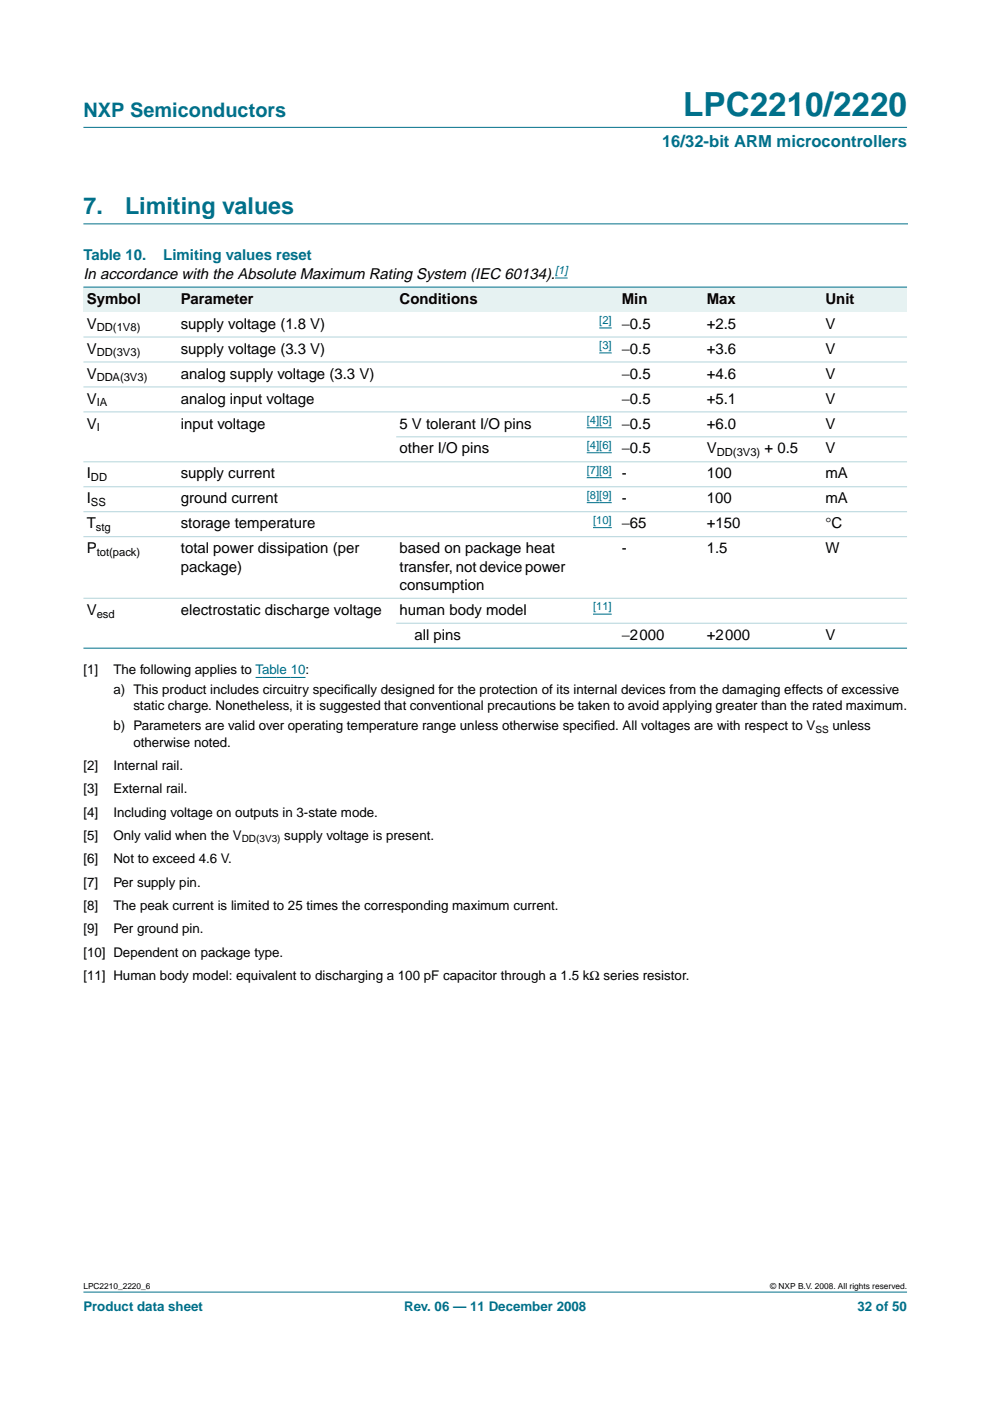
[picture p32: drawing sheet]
<svg xmlns="http://www.w3.org/2000/svg" width="210mm" height="297mm" viewBox="0 0 210 297" stroke-linecap="round" stroke-linejoin="round" font-family="sans-serif">
<defs><g id="words">
<text font-size="7.1" fill="#00708a" x="144.9" y="24.7">LPC2210/2220</text>
<g font-size="4.9" fill="#00708a">
<text x="17.7" y="45.5">7.</text>
<text x="26.5" y="45.5">Limiting values</text>
</g>
<text font-size="4.2" fill="#00708a" x="17.7" y="24.9">NXP Semiconductors</text>
<text font-size="3.5" fill="#00708a" x="140.4" y="31.1">16/32-bit ARM microcontrollers</text>
<g font-size="3.2" fill="#00708a">
<text x="17.7" y="55.2">Table 10.</text>
<text x="34.6" y="55.2">Limiting values reset</text>
</g>
<g font-size="3.2">
<text x="17.7" y="59.1">In accordance with the Absolute Maximum Rating System (IEC 60134).</text>
<text x="18.4" y="64.4">Symbol</text>
<text x="38.3" y="64.4">Parameter</text>
<text x="84.7" y="64.4">Conditions</text>
<text x="131.8" y="64.4">Min</text>
<text x="149.8" y="64.4">Max</text>
<text x="175" y="64.4">Unit</text>
<text x="18.4" y="69.7">V</text>
<text x="38.3" y="69.7">supply voltage (1.8 V)</text>
<text x="131.8" y="69.7">−0.5</text>
<text x="149.8" y="69.7">+2.5</text>
<text x="175" y="69.7">V</text>
<text x="18.4" y="75">V</text>
<text x="38.3" y="75">supply voltage (3.3 V)</text>
<text x="131.8" y="75">−0.5</text>
<text x="149.8" y="75">+3.6</text>
<text x="175" y="75">V</text>
<text x="18.4" y="80.3">V</text>
<text x="38.3" y="80.3">analog supply voltage (3.3 V)</text>
<text x="131.8" y="80.3">−0.5</text>
<text x="149.8" y="80.3">+4.6</text>
<text x="175" y="80.3">V</text>
<text x="18.4" y="85.6">V</text>
<text x="38.3" y="85.6">analog input voltage</text>
<text x="131.8" y="85.6">−0.5</text>
<text x="149.8" y="85.6">+5.1</text>
<text x="175" y="85.6">V</text>
<text x="18.4" y="90.9">V</text>
<text x="38.3" y="90.9">input voltage</text>
<text x="84.7" y="90.9">5 V tolerant I/O pins</text>
<text x="131.8" y="90.9">−0.5</text>
<text x="149.8" y="90.9">+6.0</text>
<text x="175" y="90.9">V</text>
<text x="18.4" y="101.4">I</text>
<text x="38.3" y="101.4">supply current</text>
<text x="84.7" y="96.1">other I/O pins</text>
<text x="131.8" y="96.1">−0.5</text>
<text x="131.8" y="101.4">-</text>
<text x="149.8" y="96.1">V</text>
<text x="149.8" y="101.4">100</text>
<text x="162.1" y="96.1">+ 0.5</text>
<text x="175" y="96.1">V</text>
<text x="175" y="101.4">mA</text>
<text x="18.4" y="106.7">I</text>
<text x="38.3" y="106.7">ground current</text>
<text x="131.8" y="106.7">-</text>
<text x="149.8" y="106.7">100</text>
<text x="175" y="106.7">mA</text>
<text x="18.4" y="112">T</text>
<text x="38.3" y="112">storage temperature</text>
<text x="131.8" y="112">−65</text>
<text x="149.8" y="112">+150</text>
<text x="175" y="112">°C</text>
<text x="18.4" y="117.3">P</text>
<text x="38.3" y="117.3">total power dissipation (per</text>
<text x="84.7" y="117.3">based on package heat</text>
<text x="131.8" y="117.3">-</text>
<text x="149.8" y="117.3">1.5</text>
<text x="175" y="117.3">W</text>
<text x="38.3" y="121.2">package)</text>
<text x="84.7" y="121.2">transfer, not device power</text>
<text x="84.7" y="125.1">consumption</text>
<text x="18.4" y="130.4">V</text>
<text x="38.3" y="130.4">electrostatic discharge voltage</text>
<text x="84.7" y="130.4">human body model</text>
<text x="87.9" y="135.7">all pins</text>
<text x="131.8" y="135.7">−2000</text>
<text x="149.8" y="135.7">+2000</text>
<text x="175" y="135.7">V</text>
</g>
<g font-size="2.8">
<text x="17.7" y="142.8">[1]</text>
<text x="24" y="142.8">The following applies to Table 10:</text>
<text x="24" y="147.1">a) This product includes circuitry specif</text>
<text x="72.9" y="147.1">ically designed for the protection of its internal devices from the damaging effects of excessive</text>
<text x="24" y="154.8">b) Parameters are valid over operating temperature range unless otherwise specif</text>
<text x="28.3" y="150.6">static charge. Nonetheless, it is suggested that conventional precautions be taken to avoid applying greater than the rated maximum.</text>
<text x="125.9" y="154.8">ied. All voltages are with respect to V</text>
<text x="176.5" y="154.8">unless</text>
<text x="28.3" y="158.4">otherwise noted.</text>
<text x="17.7" y="163.3">[2]</text>
<text x="24" y="163.3">Internal rail.</text>
<text x="17.7" y="168.2">[3]</text>
<text x="17.7" y="173.2">[4]</text>
<text x="24" y="168.2">External rail.</text>
<text x="24" y="173.2">Including voltage on outputs in 3-state mode.</text>
<text x="17.7" y="178.1">[5]</text>
<text x="24" y="178.1">Only valid when the V</text>
<text x="60.3" y="178.1">supply voltage is present.</text>
<text x="17.7" y="183.1">[6]</text>
<text x="24" y="183.1">Not to exceed 4.6 V.</text>
<text x="17.7" y="188">[7]</text>
<text x="24" y="188">Per supply pin.</text>
<text x="17.7" y="192.9">[8]</text>
<text x="17.7" y="197.9">[9]</text>
<text x="24" y="192.9">The peak current is limited to 25 times the corresponding maximum current.</text>
<text x="24" y="197.9">Per ground pin.</text>
<text x="17.7" y="202.8">[10] Dependent on package type.</text>
<text x="17.7" y="207.7">[11] Human body model: equivalent to discharging a 100 pF capacitor through a 1.5 kΩ series resistor.</text>
</g>
<g font-size="2.8" fill="#00708a">
<text x="17.7" y="278">Product data sheet</text>
<text x="85.7" y="278">Rev. 06 — 11 December 2008</text>
<text x="181.8" y="278">32 of 50</text>
</g>
<g font-size="2.4" fill="#00f">
<text x="117.7" y="58.2">[1]</text>
<text x="127.1" y="68.7">[2]</text>
<text x="127.1" y="74">[3]</text>
<text x="124.4" y="89.9">[4][5]</text>
<text x="124.4" y="95.2">[4][6]</text>
<text x="124.4" y="100.5">[7][8]</text>
<text x="124.4" y="105.8">[8][9]</text>
<text x="125.7" y="111.1">[10]</text>
<text x="125.7" y="129.4">[11]</text>
</g>
<g font-size="2.4">
<text x="20.5" y="70.3">DD(1V8)</text>
<text x="20.5" y="75.6">DD(3V3)</text>
<text x="20.5" y="80.8">DDA(3V3)</text>
<text x="20.5" y="86.1">IA</text>
<text x="20.5" y="91.4">I</text>
<text x="152" y="96.7">DD(3V3)</text>
<text x="19.3" y="102">DD</text>
<text x="19.3" y="107.3">SS</text>
<text x="20.3" y="112.6">stg</text>
<text x="20.5" y="117.9">tot(pack)</text>
<text x="20.5" y="130.9">esd</text>
</g>
<g font-size="2.1">
<text x="172.9" y="155.3">SS</text>
<text x="51.3" y="178.6">DD(3V3)</text>
</g>
<g font-size="1.8">
<text x="17.7" y="273.4">LPC2210_2220_6</text>
<text x="163.3" y="273.4">© NXP B.V. 2008. All rights reserved.</text>
</g>
</g></defs>
<g fill="#00708a" stroke="#00708a" stroke-width=".21">
<path d="M17.7 273.9h174.6z"/>
<path d="M17.7 27h174.6z"/>
</g>
<path d="M17.7 47.5h174.7" fill="none" stroke="#00708a" stroke-width=".21"/>
<path d="M117.7 58.9h2.7M54.2 143.6h10.6" fill="none" stroke="#00f" stroke-width=".21"/>
<g fill="#e6f2f2">
<path d="M17.7 60.9h19.9v5.3h-19.9z" fill-rule="evenodd"/>
<path d="M37.6 60.9h46.4v5.3h-46.4z" fill-rule="evenodd"/>
<path d="M84 60.9h37.9v5.3h-37.9z" fill-rule="evenodd"/>
<path d="M121.9 60.9h9.2v5.3h-9.2z" fill-rule="evenodd"/>
<path d="M131.1 60.9h18v5.3h-18z" fill-rule="evenodd"/>
<path d="M149.1 60.9h25.2v5.3h-25.2z" fill-rule="evenodd"/>
<path d="M174.3 60.9h18v5.3h-18z" fill-rule="evenodd"/>
</g>
<path d="M127.1 69.5h2.6M127.1 74.8h2.6M124.4 90.7h5.3M124.4 96h5.3M124.4 101.3h5.3M124.4 106.6h5.3M125.7 111.9h4M125.7 130.2h4" fill="none" stroke="#00f" stroke-width=".21"/>
<g fill="#00708a" stroke="#00708a" stroke-width=".21">
<path d="M17.7 60.9h174.6z"/>
<path d="M17.7 137.4h174.6z"/>
</g>
<g fill="#b3d4db" stroke="#b3d4db" stroke-width=".21">
<path d="M17.7 71.5h174.6z"/>
<path d="M17.7 76.7h174.6z"/>
<path d="M17.7 82h174.6z"/>
<path d="M17.7 87.3h174.6z"/>
<path d="M84 92.6h108.3z"/>
<path d="M17.7 97.9h174.6z"/>
<path d="M17.7 103.2h174.6z"/>
<path d="M17.7 108.5h174.6z"/>
<path d="M17.7 113.8h174.6z"/>
<path d="M17.7 126.8h174.6z"/>
<path d="M84 132.1h108.3z"/>
</g>
<use href="#words"/>
</svg>
